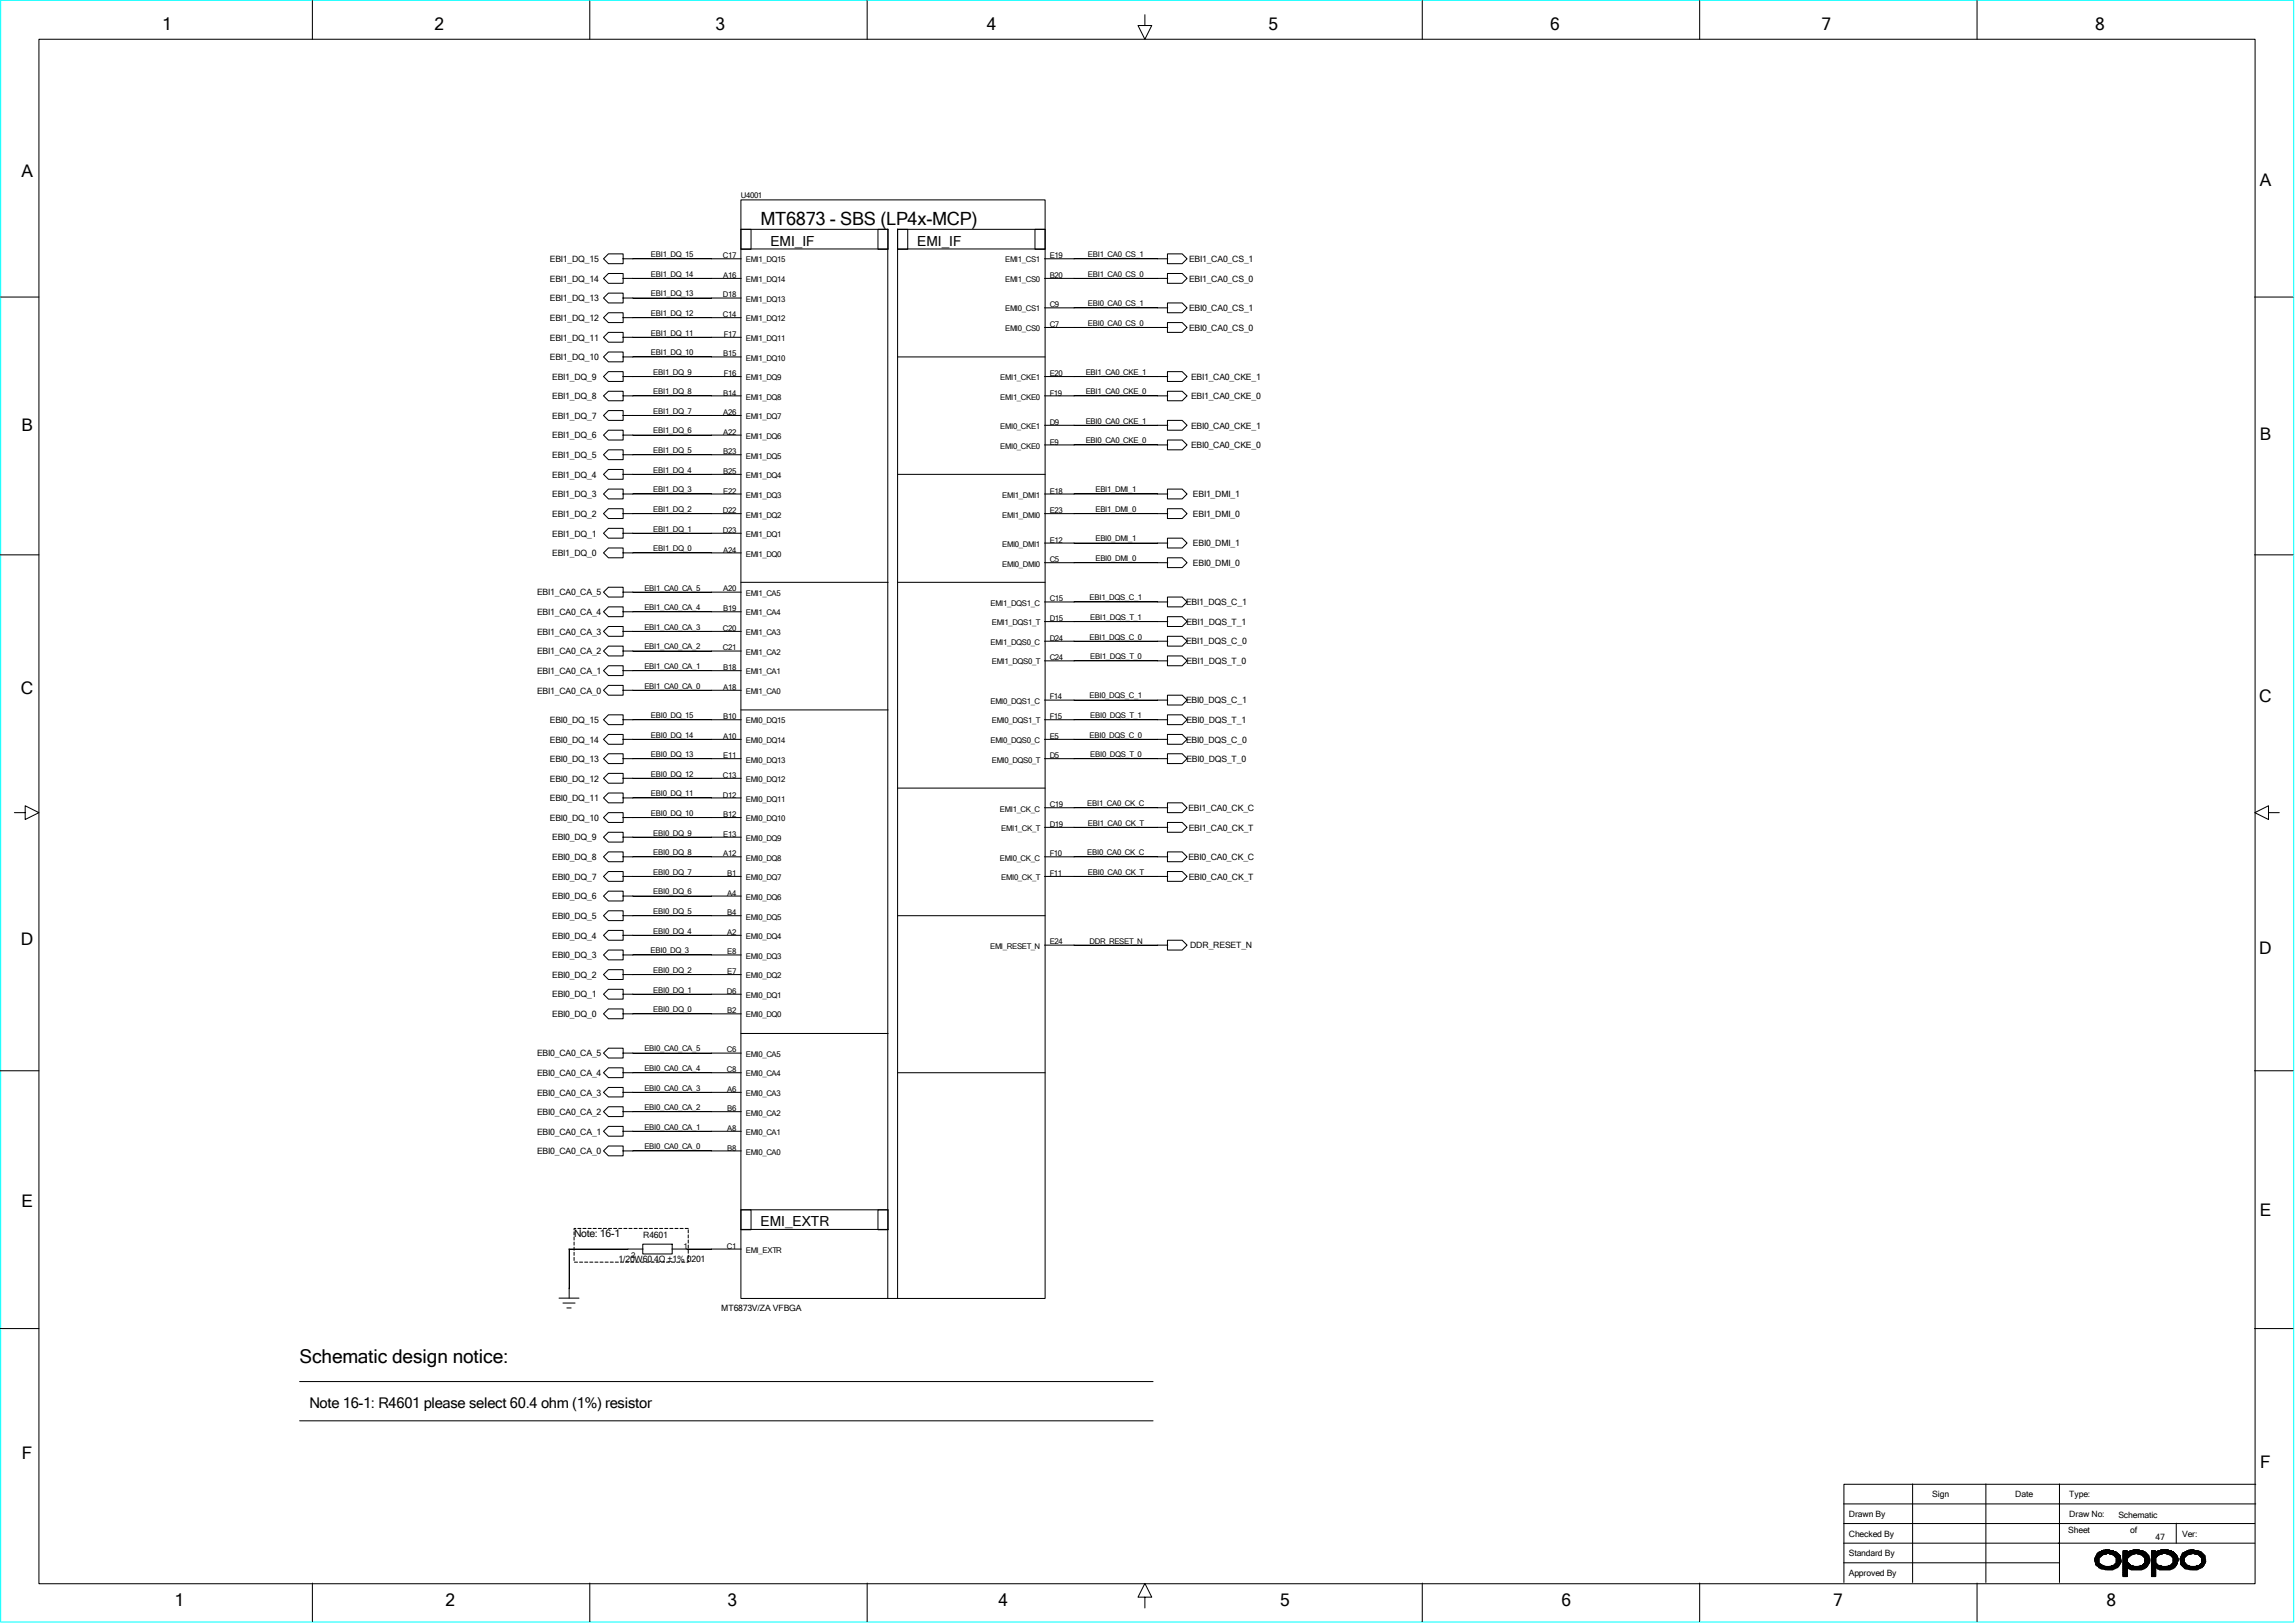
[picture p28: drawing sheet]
<svg xmlns="http://www.w3.org/2000/svg" width="297mm" height="210mm" viewBox="0 0 297 210" stroke-linecap="round" stroke-linejoin="round" font-family="sans-serif">
<defs><g id="words">
<text font-size="2.5" x="38.8" y="176.4">Schematic design notice:</text>
<text font-size="2.4" x="98.4" y="29.2">MT6873 - SBS (LP4x-MCP)</text>
<g font-size="2.2">
<text x="21" y="3.9">1</text>
<text x="56.2" y="3.9">2</text>
<text x="92.6" y="3.9">3</text>
<text x="127.7" y="3.9">4</text>
<text x="164.2" y="3.9">5</text>
<text x="200.6" y="3.9">6</text>
<text x="235.8" y="3.9">7</text>
<text x="271.1" y="3.9">8</text>
<text x="2.8" y="22.9">A</text>
<text x="292.5" y="24.1">A</text>
<text x="2.8" y="55.8">B</text>
<text x="292.5" y="57">B</text>
<text x="2.7" y="89.7">C</text>
<text x="292.4" y="90.8">C</text>
<text x="2.7" y="122.3">D</text>
<text x="292.4" y="123.5">D</text>
<text x="2.8" y="156.2">E</text>
<text x="292.5" y="157.4">E</text>
<text x="2.8" y="188.8">F</text>
<text x="292.5" y="189.9">F</text>
<text x="22.6" y="207.9">1</text>
<text x="57.7" y="207.9">2</text>
<text x="94.1" y="207.9">3</text>
<text x="129.2" y="207.9">4</text>
<text x="165.7" y="207.9">5</text>
<text x="202.1" y="207.9">6</text>
<text x="237.2" y="207.9">7</text>
<text x="272.6" y="207.9">8</text>
</g>
<text font-size="1.9" x="40" y="182.2">Note 16-1: R4601 please select 60.4 ohm (1%) resistor</text>
<g font-size="1.8">
<text x="99.7" y="31.8">EMI_IF</text>
<text x="118.7" y="31.8">EMI_IF</text>
<text x="98.4" y="158.7">EMI_EXTR</text>
</g>
<text font-size="1.3" x="74.3" y="160.1">Note: 16-1</text>
<g font-size="1.1">
<text x="71.2" y="33.9">EBI1_DQ_15</text>
<text x="153.9" y="33.9">EBI1_CA0_CS_1</text>
<text x="71.2" y="36.4">EBI1_DQ_14</text>
<text x="71.2" y="39">EBI1_DQ_13</text>
<text x="71.2" y="41.5">EBI1_DQ_12</text>
<text x="153.9" y="36.4">EBI1_CA0_CS_0</text>
<text x="153.9" y="40.3">EBI0_CA0_CS_1</text>
<text x="71.2" y="44.1">EBI1_DQ_11</text>
<text x="71.2" y="46.6">EBI1_DQ_10</text>
<text x="153.9" y="42.8">EBI0_CA0_CS_0</text>
<text x="71.5" y="49.1">EBI1_DQ_9</text>
<text x="71.5" y="51.6">EBI1_DQ_8</text>
<text x="154.1" y="49.1">EBI1_CA0_CKE_1</text>
<text x="154.1" y="51.6">EBI1_CA0_CKE_0</text>
<text x="71.5" y="54.2">EBI1_DQ_7</text>
<text x="71.5" y="56.7">EBI1_DQ_6</text>
<text x="71.5" y="59.3">EBI1_DQ_5</text>
<text x="154.1" y="55.5">EBI0_CA0_CKE_1</text>
<text x="154.1" y="58">EBI0_CA0_CKE_0</text>
<text x="71.5" y="61.8">EBI1_DQ_4</text>
<text x="71.5" y="64.3">EBI1_DQ_3</text>
<text x="154.4" y="64.3">EBI1_DMI_1</text>
<text x="71.5" y="66.9">EBI1_DQ_2</text>
<text x="71.5" y="69.4">EBI1_DQ_1</text>
<text x="71.5" y="72">EBI1_DQ_0</text>
<text x="154.4" y="66.9">EBI1_DMI_0</text>
<text x="154.4" y="70.7">EBI0_DMI_1</text>
<text x="69.5" y="77">EBI1_CA0_CA_5</text>
<text x="154.4" y="73.2">EBI0_DMI_0</text>
<text x="69.5" y="79.6">EBI1_CA0_CA_4</text>
<text x="69.5" y="82.1">EBI1_CA0_CA_3</text>
<text x="153.5" y="78.3">EBI1_DQS_C_1</text>
<text x="153.5" y="83.4">EBI1_DQS_C_0</text>
<text x="153.5" y="80.9">EBI1_DQS_T_1</text>
<text x="69.5" y="84.7">EBI1_CA0_CA_2</text>
<text x="69.5" y="87.2">EBI1_CA0_CA_1</text>
<text x="69.5" y="89.7">EBI1_CA0_CA_0</text>
<text x="153.5" y="85.9">EBI1_DQS_T_0</text>
<text x="71.2" y="93.6">EBI0_DQ_15</text>
<text x="153.5" y="91">EBI0_DQS_C_1</text>
<text x="153.5" y="93.6">EBI0_DQS_T_1</text>
<text x="71.2" y="96.1">EBI0_DQ_14</text>
<text x="71.2" y="98.6">EBI0_DQ_13</text>
<text x="71.2" y="101.1">EBI0_DQ_12</text>
<text x="153.5" y="96.1">EBI0_DQS_C_0</text>
<text x="153.5" y="98.6">EBI0_DQS_T_0</text>
<text x="71.2" y="103.7">EBI0_DQ_11</text>
<text x="71.2" y="106.2">EBI0_DQ_10</text>
<text x="153.8" y="104.9">EBI1_CA0_CK_C</text>
<text x="153.8" y="107.5">EBI1_CA0_CK_T</text>
<text x="71.5" y="108.8">EBI0_DQ_9</text>
<text x="71.5" y="111.3">EBI0_DQ_8</text>
<text x="71.5" y="113.8">EBI0_DQ_7</text>
<text x="153.8" y="111.3">EBI0_CA0_CK_C</text>
<text x="153.8" y="113.8">EBI0_CA0_CK_T</text>
<text x="71.5" y="116.4">EBI0_DQ_6</text>
<text x="71.5" y="118.9">EBI0_DQ_5</text>
<text x="71.5" y="121.5">EBI0_DQ_4</text>
<text x="71.5" y="124">EBI0_DQ_3</text>
<text x="154" y="122.7">DDR_RESET_N</text>
<text x="71.5" y="126.5">EBI0_DQ_2</text>
<text x="71.5" y="129.1">EBI0_DQ_1</text>
<text x="71.5" y="131.6">EBI0_DQ_0</text>
<text x="69.5" y="136.7">EBI0_CA0_CA_5</text>
<text x="69.5" y="139.2">EBI0_CA0_CA_4</text>
<text x="69.5" y="141.8">EBI0_CA0_CA_3</text>
<text x="69.5" y="144.3">EBI0_CA0_CA_2</text>
<text x="69.5" y="146.8">EBI0_CA0_CA_1</text>
<text x="69.5" y="149.4">EBI0_CA0_CA_0</text>
<text x="83.2" y="160.2">R4601</text>
<text x="80.1" y="163.4">1/20W60.4Ω ±1% 0201</text>
<text x="93.3" y="169.7">MT6873V/ZA VFBGA</text>
<text x="239.3" y="196.3">Drawn By</text>
<text x="250.1" y="193.8">Sign</text>
<text x="260.8" y="193.8">Date</text>
<text x="267.8" y="196.3">Draw No:</text>
<text x="267.8" y="193.8">Type:</text>
<text x="274.2" y="196.4">Schematic</text>
<text x="239.3" y="198.8">Checked By</text>
<text x="239.3" y="201.4">Standard By</text>
<text x="239.3" y="203.9">Approved By</text>
<text x="267.7" y="198.3">Sheet</text>
<text x="275.7" y="198.3">of</text>
<text x="279" y="199.2">47</text>
<text x="282.4" y="198.8">Ver:</text>
</g>
<g font-size="1">
<text x="95.9" y="25.7">U4001</text>
<text x="84.2" y="33.3">EBI1_DQ_15</text>
<text x="84.2" y="35.8">EBI1_DQ_14</text>
<text x="93.6" y="33.4">C17</text>
<text x="93.6" y="35.9">A16</text>
<text x="96.5" y="34">EMI1_DQ15</text>
<text x="130.1" y="34">EMI1_CS1</text>
<text x="135.8" y="33.4">E19</text>
<text x="135.8" y="35.9">B20</text>
<text x="140.8" y="33.3">EBI1_CA0_CS_1</text>
<text x="140.8" y="35.8">EBI1_CA0_CS_0</text>
<text x="84.2" y="38.4">EBI1_DQ_13</text>
<text x="84.2" y="40.9">EBI1_DQ_12</text>
<text x="93.6" y="38.5">D18</text>
<text x="93.6" y="41">C14</text>
<text x="96.5" y="41.6">EMI1_DQ12</text>
<text x="96.5" y="39">EMI1_DQ13</text>
<text x="96.5" y="36.5">EMI1_DQ14</text>
<text x="130.1" y="40.3">EMI0_CS1</text>
<text x="130.1" y="36.5">EMI1_CS0</text>
<text x="135.8" y="39.8">C9</text>
<text x="140.8" y="39.6">EBI0_CA0_CS_1</text>
<text x="84.2" y="43.4">EBI1_DQ_11</text>
<text x="84.2" y="46">EBI1_DQ_10</text>
<text x="93.6" y="46.1">B15</text>
<text x="93.7" y="43.6">F17</text>
<text x="96.5" y="46.7">EMI1_DQ10</text>
<text x="96.5" y="44.1">EMI1_DQ11</text>
<text x="130.1" y="42.8">EMI0_CS0</text>
<text x="135.8" y="42.3">C7</text>
<text x="140.8" y="42.2">EBI0_CA0_CS_0</text>
<text x="84.5" y="48.5">EBI1_DQ_9</text>
<text x="84.5" y="51">EBI1_DQ_8</text>
<text x="84.5" y="53.6">EBI1_DQ_7</text>
<text x="93.6" y="51.2">B14</text>
<text x="93.6" y="53.7">A26</text>
<text x="93.7" y="48.6">F16</text>
<text x="96.5" y="51.7">EMI1_DQ8</text>
<text x="96.5" y="49.2">EMI1_DQ9</text>
<text x="129.5" y="51.7">EMI1_CKE0</text>
<text x="129.5" y="49.2">EMI1_CKE1</text>
<text x="135.8" y="48.6">E20</text>
<text x="135.8" y="51.2">F19</text>
<text x="140.5" y="48.5">EBI1_CA0_CKE_1</text>
<text x="140.5" y="51">EBI1_CA0_CKE_0</text>
<text x="84.5" y="56.1">EBI1_DQ_6</text>
<text x="84.5" y="58.6">EBI1_DQ_5</text>
<text x="93.6" y="56.3">A22</text>
<text x="93.6" y="58.8">B23</text>
<text x="96.5" y="59.4">EMI1_DQ5</text>
<text x="96.5" y="56.8">EMI1_DQ6</text>
<text x="96.5" y="54.3">EMI1_DQ7</text>
<text x="129.5" y="58.1">EMI0_CKE0</text>
<text x="129.5" y="55.5">EMI0_CKE1</text>
<text x="135.8" y="55">D9</text>
<text x="135.8" y="57.5">E9</text>
<text x="140.5" y="54.8">EBI0_CA0_CKE_1</text>
<text x="140.5" y="57.4">EBI0_CA0_CKE_0</text>
<text x="84.5" y="61.2">EBI1_DQ_4</text>
<text x="84.5" y="63.7">EBI1_DQ_3</text>
<text x="93.6" y="61.3">B25</text>
<text x="93.6" y="63.9">E22</text>
<text x="96.5" y="64.4">EMI1_DQ3</text>
<text x="96.5" y="61.9">EMI1_DQ4</text>
<text x="129.7" y="64.4">EMI1_DMI1</text>
<text x="135.8" y="63.9">E18</text>
<text x="141.8" y="63.7">EBI1_DMI_1</text>
<text x="84.5" y="66.3">EBI1_DQ_2</text>
<text x="84.5" y="68.8">EBI1_DQ_1</text>
<text x="84.5" y="71.3">EBI1_DQ_0</text>
<text x="93.6" y="66.4">D22</text>
<text x="93.6" y="69">D23</text>
<text x="93.6" y="71.5">A24</text>
<text x="96.5" y="69.5">EMI1_DQ1</text>
<text x="96.5" y="67">EMI1_DQ2</text>
<text x="129.7" y="70.8">EMI0_DMI1</text>
<text x="129.7" y="67">EMI1_DMI0</text>
<text x="135.8" y="66.4">E23</text>
<text x="135.8" y="70.2">E12</text>
<text x="141.8" y="66.3">EBI1_DMI_0</text>
<text x="141.8" y="70.1">EBI0_DMI_1</text>
<text x="83.4" y="76.4">EBI1_CA0_CA_5</text>
<text x="93.6" y="76.5">A20</text>
<text x="96.5" y="72.1">EMI1_DQ0</text>
<text x="96.5" y="77.1">EMI1_CA5</text>
<text x="129.7" y="73.3">EMI0_DMI0</text>
<text x="135.8" y="77.8">C15</text>
<text x="135.8" y="72.8">C5</text>
<text x="141" y="77.7">EBI1_DQS_C_1</text>
<text x="141.8" y="72.6">EBI0_DMI_0</text>
<text x="83.4" y="79">EBI1_CA0_CA_4</text>
<text x="83.4" y="81.5">EBI1_CA0_CA_3</text>
<text x="93.6" y="81.6">C20</text>
<text x="93.6" y="79.1">B19</text>
<text x="96.5" y="82.2">EMI1_CA3</text>
<text x="96.5" y="79.6">EMI1_CA4</text>
<text x="128.2" y="83.4">EMI1_DQS0_C</text>
<text x="128.2" y="78.4">EMI1_DQS1_C</text>
<text x="128.4" y="80.9">EMI1_DQS1_T</text>
<text x="135.8" y="80.3">D15</text>
<text x="135.8" y="82.9">D24</text>
<text x="141" y="82.8">EBI1_DQS_C_0</text>
<text x="141.1" y="80.2">EBI1_DQS_T_1</text>
<text x="83.4" y="84">EBI1_CA0_CA_2</text>
<text x="83.4" y="86.6">EBI1_CA0_CA_1</text>
<text x="83.4" y="89.1">EBI1_CA0_CA_0</text>
<text x="93.6" y="84.2">C21</text>
<text x="93.6" y="86.7">B18</text>
<text x="93.6" y="89.2">A18</text>
<text x="96.5" y="89.8">EMI1_CA0</text>
<text x="96.5" y="87.2">EMI1_CA1</text>
<text x="96.5" y="84.7">EMI1_CA2</text>
<text x="128.4" y="86">EMI1_DQS0_T</text>
<text x="135.8" y="85.4">C24</text>
<text x="141.1" y="85.3">EBI1_DQS_T_0</text>
<text x="84.2" y="92.9">EBI0_DQ_15</text>
<text x="84.2" y="95.5">EBI0_DQ_14</text>
<text x="93.6" y="95.6">A10</text>
<text x="93.6" y="93">B10</text>
<text x="96.5" y="93.6">EMI0_DQ15</text>
<text x="128.2" y="91.1">EMI0_DQS1_C</text>
<text x="128.4" y="93.6">EMI0_DQS1_T</text>
<text x="135.8" y="95.6">E5</text>
<text x="135.8" y="93">F15</text>
<text x="135.8" y="90.5">F14</text>
<text x="141" y="90.4">EBI0_DQS_C_1</text>
<text x="141" y="95.5">EBI0_DQS_C_0</text>
<text x="141.1" y="92.9">EBI0_DQS_T_1</text>
<text x="84.2" y="98">EBI0_DQ_13</text>
<text x="84.2" y="100.5">EBI0_DQ_12</text>
<text x="93.6" y="100.7">C13</text>
<text x="93.6" y="98.1">E11</text>
<text x="96.5" y="96.1">EMI0_DQ14</text>
<text x="96.5" y="98.7">EMI0_DQ13</text>
<text x="96.5" y="101.2">EMI0_DQ12</text>
<text x="128.2" y="96.1">EMI0_DQS0_C</text>
<text x="128.4" y="98.7">EMI0_DQS0_T</text>
<text x="135.8" y="98.1">D5</text>
<text x="141.1" y="98">EBI0_DQS_T_0</text>
<text x="84.2" y="103">EBI0_DQ_11</text>
<text x="84.2" y="105.6">EBI0_DQ_10</text>
<text x="93.6" y="103.2">D12</text>
<text x="93.6" y="105.7">B12</text>
<text x="96.5" y="103.8">EMI0_DQ11</text>
<text x="96.5" y="106.3">EMI0_DQ10</text>
<text x="129.4" y="105">EMI1_CK_C</text>
<text x="129.6" y="107.6">EMI1_CK_T</text>
<text x="135.8" y="104.5">C19</text>
<text x="135.8" y="107">D19</text>
<text x="140.7" y="104.3">EBI1_CA0_CK_C</text>
<text x="140.8" y="106.8">EBI1_CA0_CK_T</text>
<text x="84.5" y="108.1">EBI0_DQ_9</text>
<text x="84.5" y="110.7">EBI0_DQ_8</text>
<text x="84.5" y="113.2">EBI0_DQ_7</text>
<text x="93.6" y="110.8">A12</text>
<text x="93.6" y="108.3">E13</text>
<text x="94.1" y="113.4">B1</text>
<text x="96.5" y="108.8">EMI0_DQ9</text>
<text x="96.5" y="111.4">EMI0_DQ8</text>
<text x="96.5" y="113.9">EMI0_DQ7</text>
<text x="129.4" y="111.4">EMI0_CK_C</text>
<text x="129.6" y="113.9">EMI0_CK_T</text>
<text x="135.8" y="110.8">F10</text>
<text x="135.8" y="113.4">F11</text>
<text x="140.7" y="110.7">EBI0_CA0_CK_C</text>
<text x="140.8" y="113.2">EBI0_CA0_CK_T</text>
<text x="84.5" y="115.7">EBI0_DQ_6</text>
<text x="84.5" y="118.3">EBI0_DQ_5</text>
<text x="94.1" y="118.4">B4</text>
<text x="94.1" y="115.9">A4</text>
<text x="96.5" y="116.5">EMI0_DQ6</text>
<text x="96.5" y="119">EMI0_DQ5</text>
<text x="84.2" y="123.4">EBI0_DQ_3</text>
<text x="84.5" y="120.8">EBI0_DQ_4</text>
<text x="84.5" y="125.9">EBI0_DQ_2</text>
<text x="94.1" y="123.5">E8</text>
<text x="94.1" y="120.9">A2</text>
<text x="96.5" y="121.5">EMI0_DQ4</text>
<text x="96.5" y="124">EMI0_DQ3</text>
<text x="128.1" y="122.8">EMI_RESET_N</text>
<text x="135.8" y="122.2">E24</text>
<text x="141" y="122.1">DDR_RESET_N</text>
<text x="84.5" y="128.4">EBI0_DQ_1</text>
<text x="84.5" y="131">EBI0_DQ_0</text>
<text x="94.1" y="128.6">D6</text>
<text x="94.1" y="131.1">B2</text>
<text x="94.1" y="126">E7</text>
<text x="96.5" y="126.6">EMI0_DQ2</text>
<text x="96.5" y="129.1">EMI0_DQ1</text>
<text x="96.5" y="131.7">EMI0_DQ0</text>
<text x="83.4" y="136.1">EBI0_CA0_CA_5</text>
<text x="94.1" y="136.2">C6</text>
<text x="96.5" y="136.7">EMI0_CA5</text>
<text x="83.4" y="138.6">EBI0_CA0_CA_4</text>
<text x="83.4" y="141.1">EBI0_CA0_CA_3</text>
<text x="83.4" y="143.6">EBI0_CA0_CA_2</text>
<text x="94.1" y="138.7">C8</text>
<text x="94.1" y="141.3">A6</text>
<text x="94.1" y="143.8">B6</text>
<text x="96.5" y="141.8">EMI0_CA3</text>
<text x="96.5" y="139.3">EMI0_CA4</text>
<text x="83.4" y="146.2">EBI0_CA0_CA_1</text>
<text x="83.4" y="148.7">EBI0_CA0_CA_0</text>
<text x="94.1" y="146.3">A8</text>
<text x="94.1" y="148.9">B8</text>
<text x="96.5" y="149.4">EMI0_CA0</text>
<text x="96.5" y="146.9">EMI0_CA1</text>
<text x="96.5" y="144.4">EMI0_CA2</text>
<text x="88.5" y="161.6">1</text>
<text x="94.1" y="161.6">C1</text>
<text x="81.7" y="162.7">2</text>
<text x="96.5" y="162.1">EMI_EXTR</text>
</g>
</g></defs>
<path d="M.1 0h296.7v209.9h-296.7z" fill="none" stroke="#0ff" stroke-width=".13"/>
<g fill="none" stroke="#000" stroke-width=".13">
<path d="M5 5.1h286.8v199.8h-286.8zM40.4 .1v5M76.3 .1v5M112.2 .1v5M148.2 1.9v1.4h.9l-.9 1.8-.9-1.8h.9M184.1 .1v5M220 .1v5M255.9 .1v5M0 38.4h5M78.1 33.5l.6-.6h1.9v1.2h-1.9zM78.1 38.6l.6-.7h1.9v1.3h-1.9zM78.7 35.4h1.9v1.3h-1.9l-.6-.7z"/>
<path d="M80.6 33.5h15.3M80.6 36h15.3M80.6 38.6h15.3M95.9 29.7h1.3v2.6h-1.3zM95.9 25.9h39.4v142.1h-39.4zM95.9 29.7h19M95.9 32.2h19M113.6 29.7h1.3v2.6h-1.3zM114.9 29.6v138.4M116.2 29.7h1.3v2.6h-1.3zM116.2 29.7h19.1M116.2 32.2h19.1"/>
<path d="M116.2 29.6v138.4M133.9 29.7h1.4v2.6h-1.4zM135.2 33.5h15.9M135.2 36h15.9M135.2 39.8h15.9M151.1 32.9h1.9l.6 .6-.6 .6h-1.9zM151.1 35.4h1.9l.6 .6-.6 .7h-1.9zM151.1 39.2h1.9l.6 .6-.6 .7h-1.9zM291.8 38.4h5M78.1 41.1l.6-.6h1.9v1.2h-1.9zM78.1 46.2l.6-.6h1.9v1.2h-1.9zM78.1 51.2l.6-.6h1.9v1.3h-1.9z"/>
<path d="M78.1 53.8l.6-.7h1.9v1.3h-1.9zM78.1 58.8l.6-.6h1.9v1.3h-1.9zM78.7 43h1.9v1.3h-1.9l-.6-.7zM78.7 48.1h1.9v1.3h-1.9l-.6-.7zM78.7 55.7h1.9v1.2h-1.9l-.6-.6zM80.6 41.1h15.3M80.6 43.6h15.3M80.6 46.2h15.3M80.6 48.7h15.3M80.6 51.2h15.3M80.6 53.8h15.3M80.6 56.3h15.3"/>
<path d="M80.6 58.8h15.3M116.2 46.2h19.1M135.2 48.7h15.9M135.2 51.2h15.9M135.2 42.4h15.9M135.2 55h15.9M135.2 57.6h15.9M151.1 41.7h1.9l.6 .7-.6 .6h-1.9zM151.1 48.1h1.9l.6 .6-.6 .7h-1.9zM151.1 50.6h1.9l.6 .6-.6 .7h-1.9zM151.1 54.4h1.9l.6 .6-.6 .7h-1.9zM151.1 56.9h1.9l.6 .7-.6 .6h-1.9z"/>
<path d="M0 71.8h5M78.1 61.4l.6-.7h1.9v1.3h-1.9zM78.1 66.5l.6-.7h1.9v1.3h-1.9zM78.1 69l.6-.6h1.9v1.2h-1.9zM78.1 71.5l.6-.6h1.9v1.3h-1.9zM78.1 76.6l.6-.6h1.9v1.3h-1.9zM78.7 63.3h1.9v1.3h-1.9l-.6-.7zM78.7 78.5h1.9v1.3h-1.9l-.6-.6zM80.6 61.4h15.3M80.6 63.9h15.3M80.6 66.5h15.3M80.6 69h15.3"/>
<path d="M80.6 71.5h15.3M80.6 76.6h15.3M80.6 79.2h15.3M95.9 75.4h19M116.2 61.4h19.1M116.2 75.4h19.1M135.2 63.9h15.9M135.2 66.5h15.9M135.2 70.3h15.9M135.2 72.8h15.9M135.2 77.9h15.9M151.1 63.3h1.9l.6 .6-.6 .7h-1.9z"/>
<path d="M151.1 65.8h1.9l.6 .7-.6 .6h-1.9zM151.1 69.6h1.9l.6 .7-.6 .6h-1.9zM151.1 72.2h1.9l.6 .6-.6 .6h-1.9zM151.1 77.3h1.9l.6 .6-.6 .6h-1.9zM151.1 79.8h1.9l.6 .6-.6 .7h-1.9zM291.8 71.8h5M78.1 93.1l.6-.6h1.9v1.3h-1.9zM78.1 95.7l.6-.7h1.9v1.3h-1.9zM78.1 98.2l.6-.7h1.9v1.3h-1.9zM78.1 81.7l.6-.6h1.9v1.2h-1.9zM78.1 84.2l.6-.6h1.9v1.3h-1.9zM78.1 86.8l.6-.7h1.9v1.3h-1.9z"/>
<path d="M78.1 89.3l.6-.6h1.9v1.3h-1.9zM80.6 93.1h15.3M80.6 95.7h15.3M80.6 98.2h15.3M80.6 81.7h15.3M80.6 84.2h15.3M80.6 86.8h15.3M80.6 89.3h15.3M95.9 91.9h19M135.2 93.1h15.9M135.2 95.7h15.9M135.2 98.2h15.9"/>
<path d="M135.2 80.4h15.9M135.2 83h15.9M135.2 85.5h15.9M135.2 90.6h15.9M151.1 82.3h1.9l.6 .7-.6 .6h-1.9zM151.1 84.9h1.9l.6 .6-.6 .6h-1.9zM151.1 90h1.9l.6 .6-.6 .6h-1.9zM151.1 92.5h1.9l.6 .6-.6 .7h-1.9zM151.1 95h1.9l.6 .7-.6 .6h-1.9zM151.1 97.5h1.9l.6 .7-.6 .6h-1.9zM1.9 105.2h1.4v-.9l1.7 .9-1.7 .8v-.8M78.1 103.3l.6-.7h1.9v1.3h-1.9z"/>
<path d="M78.1 105.8l.6-.6h1.9v1.2h-1.9zM78.1 108.3l.6-.6h1.9v1.3h-1.9zM78.1 110.9l.6-.7h1.9v1.3h-1.9zM78.1 116l.6-.7h1.9v1.3h-1.9zM78.1 118.5l.6-.6h1.9v1.2h-1.9zM78.7 100.1h1.9v1.2h-1.9l-.6-.6zM78.7 112.8h1.9v1.2h-1.9l-.6-.6zM80.6 100.7h15.3M80.6 103.3h15.3M80.6 105.8h15.3M80.6 108.3h15.3M80.6 110.9h15.3"/>
<path d="M80.6 113.4h15.3M80.6 116h15.3M80.6 118.5h15.3M116.2 118.5h19.1M116.2 102h19.1M135.2 110.9h15.9M135.2 113.4h15.9M135.2 104.5h15.9M135.2 107.1h15.9M151.1 103.9h1.9l.6 .6-.6 .7h-1.9zM151.1 106.4h1.9l.6 .7-.6 .6h-1.9zM151.1 110.2h1.9l.6 .7-.6 .6h-1.9z"/>
<path d="M151.1 112.8h1.9l.6 .6-.6 .6h-1.9zM293.6 105.2v-.9l-1.8 .9 1.8 .8v-.8h1.4M0 138.6h5M78.1 121l.6-.6h1.9v1.3h-1.9zM78.1 123.6l.6-.7h1.9v1.3h-1.9zM78.1 128.7l.6-.7h1.9v1.3h-1.9zM78.1 131.2l.6-.6h1.9v1.2h-1.9zM78.1 136.3l.6-.7h1.9v1.3h-1.9zM78.7 125.5h1.9v1.2h-1.9l-.6-.6zM78.7 138.2h1.9v1.2h-1.9l-.6-.6zM80.6 121h15.3M80.6 123.6h15.3"/>
<path d="M80.6 126.1h15.3M80.6 128.7h15.3M80.6 131.2h15.3M80.6 136.3h15.3M80.6 138.8h15.3M95.9 133.7h19M116.2 138.8h19.1M135.2 122.3h15.9M151.1 121.7h1.9l.6 .6-.6 .6h-1.9zM291.8 138.6h5M78.1 141.4l.6-.7h1.9v1.2h-1.9zM78.1 143.8l.6-.6h1.9v1.3h-1.9z"/>
<path d="M78.7 145.8h1.9v1.2h-1.9l-.6-.6zM78.7 148.3h1.9v1.3h-1.9l-.6-.7zM80.6 141.4h15.3M80.6 143.8h15.3M80.6 146.4h15.3M80.6 148.9h15.3M95.9 156.5h1.3v2.6h-1.3zM95.9 159.1h19M95.9 156.5h19M113.6 156.5h1.3v2.6h-1.3zM0 171.9h5M38.8 178.8h110.4"/>
<path d="M72.3 168h2.6M72.9 168.6h1.5M73.4 169.2h.5M73.6 161.6h9.6M73.7 161.6v6.4M83.2 161h3.8v1.3h-3.8zM87 161.6h8.9M291.8 171.9h5M38.8 183.9h110.4M238.6 194.6h53.3M238.6 199.7h53.2M238.6 197.1h53.2"/>
<path d="M247.5 192v12.8M257 192v12.8M266.5 192v12.8M281.6 197.1v2.6M291.9 192.1h-53.3v12.7M40.4 204.9v4.9M76.3 204.9v4.9M112.2 204.9v4.9M148.2 206.7h.9l-.9-1.8-.9 1.8h.9v1.4M184.1 204.9v4.9M220 204.9v4.9M238.6 202.2h27.9"/>
<path d="M255.9 204.9v4.9M271.1 201.6h.6M271.1 201.7h.5M271.1 201.8h.5M271.1 202h.5M271.1 202.1h.5M271.2 202.2h.4M271.2 201.3h.8M271.2 202.4h.7M271.2 202.5h.8M271.2 201.5v1M271.2 201.4v.8"/>
<path d="M271.3 202.6h.8M271.4 201.2v1.4h.6v.4v-.6M271.4 201.2v1.3M271.4 201h2.5M271.5 201v1.6v-1.5v.1M271.5 202.2v.4h.7M271.5 201a2.22 2.22 0 0 1 2.9 .3l.1 .8a1.54 1.54 0 0 1-1.7 1l-.9-.1-.7-.5-.1-.8zM271.6 201.6l.5-.4 .7-.2 .7 .2 .4 .4v.6l-.4 .4-.7 .1-.7-.1-.5-.4zM271.6 200.9v1.8M271.6 200.8h2.2M271.7 200.8v.7M271.7 202.3v.6"/>
<path d="M271.9 202.5v.5h1.9M271.9 200.8v.7h-.7M272 200.7v.5M272 200.7h1.4M272.1 200.7v.5h-.8M272.1 202.6v.4M272.2 200.7v.4M272.2 202.6v.4M272.2 200.6h.8M272.4 200.7v.4M272.4 202.7v.4M272.5 203.1h1"/>
<path d="M272.5 200.5v.6M272.5 202.7v.4M272.6 200.5v.6h-1.3M272.6 202.7v.4M272.8 200.5v.5M272.8 202.7v.4M272.9 200.5v.5M272.9 202.7v.4M273 200.5v.6h1.2M273 202.7v.4M273.1 200.7v.4M273.1 202.7v.4"/>
<path d="M273.3 200.7v.4M273.3 202.6v.5M273.3 202.6h1M273.4 200.7v.4M273.4 202.6v.5M273.4 201.2h.9M273.5 202.6v.4v-.4M273.5 200.7v.5M273.6 201.3h.8M273.6 200.8v.5M273.6 202.4v.6h-1.5M273.7 201.5h.7"/>
<path d="M273.8 200.8v.7M273.8 202.3v.6M273.9 202.2h.5M273.9 201.6h.5M273.9 201.7h.5M273.9 201.8h.6M273.9 202h.6M273.9 202.1h.6M273.9 200.8v.8M273.9 202.2v.7M274 200.9v2h-2.4M274.2 201v1.7h-2.6"/>
<path d="M274.3 201.2v1.3h-.7M274.4 201.3v1.1h-.7M274.7 202.2h.7M274.7 201h3M274.7 201.2h1.2M274.7 201.6h.6M274.7 201.7h.6M274.7 201.8h.6M274.7 202h.6M274.7 202.1h.6M274.7 202.4h.8M274.7 202.5h1"/>
<path d="M274.7 202.6h1.1M274.7 203h.6M274.7 203.1h.6M274.7 200.8h2.9M274.7 200.7h.6M274.7 203.2h.6M274.7 203.4h.6M274.7 203.5h.6M274.7 203.6h.6M274.7 203.8h.6M274.7 203.9h.6M274.8 200.7h.5v.3v-.2l.9-.2h.6l.3 .1a1.21 1.21 0 0 1 1 .9 1.21 1.21 0 0 1-.4 1.3 2.25 2.25 0 0 1-1.4 .2 .83 .83 0 0 1-.9-.2h-.1v1.1h-.5z"/>
<path d="M274.8 200.7v3.3M274.9 200.7v3.3M275 200.7v3.3M275.2 200.7v3.3M275.3 200.7v3.3h-.6M275.3 201.6l.5-.4 .6-.2 .8 .2 .4 .4v.6l-.4 .4-.8 .1-.6-.1-.5-.4zM275.4 200.8v.8M275.4 202.2v.7M275.5 203h2.1M275.5 200.8v.7h-.8M275.5 202.3v.7M275.6 200.7h1.7"/>
<path d="M275.7 200.7v.6h-1M275.7 202.4v.6M275.8 200.7v.5M275.8 202.6v.5M275.9 200.7v.4M275.9 202.6v.5M276.1 200.5v.6M276.1 202.6v.5M276.1 200.6h.7M276.2 200.5v.6h-1.5M276.2 202.7v.4M276.3 200.5v.6"/>
<path d="M276.3 202.7v.4M276.4 200.5v.5M276.4 202.7v.4M276.6 200.5v.6M276.6 202.7v.4M276.6 201.1h1.2M276.7 200.5v.6M276.7 202.7v.4M276.8 200.5v.6M276.8 202.7v.4M276.9 200.7v.4M276.9 202.6v.5"/>
<path d="M277 201.2h1M277 202.6h.8M277.1 200.7v.4M277.1 202.6v.5M277.2 200.7v.5M277.2 202.6v.5h-1.4M277.3 201.3h.8M277.3 202.5h.7M277.3 200.7v.6M277.3 202.4v.6M277.4 201.5h.7M277.5 200.8v.7"/>
<path d="M277.5 202.3v.7M277.5 202.2h.7M277.5 201.6h.6M277.5 201.7h.7M277.5 201.8h.7M277.5 202.1h.7M277.6 200.8v.8M277.6 202.2v.7M277.7 200.9v2h-3M277.8 201v1.7h-3.1M278 201.2v1.4M278.1 201.3v1.1h-.7"/>
<path d="M278.2 201.8v.2h-.7M278.4 202.2h.6M278.4 201h3M278.4 201.2h1.1M278.4 201.6h.6M278.4 201.7h.6M278.4 201.8h.6M278.4 202h.6M278.4 202.1h.6M278.4 202.4h.7M278.4 202.5h.8M278.4 202.6h1.1"/>
<path d="M278.4 203h.6M278.4 203.1h.6M278.4 200.8h2.9M278.4 200.7h.6M278.4 203.2h.6M278.4 203.4h.6M278.4 203.5h.6M278.4 203.6h.6M278.4 203.8h.6M278.4 203.9h.6M278.5 200.7h.5v.3v-.2h.1a2.02 2.02 0 0 1 2.4 .3l.1 .2a.49 .49 0 0 1 .2 .8 1.18 1.18 0 0 1-1.6 1h-.2a.83 .83 0 0 1-.9-.2h-.1v1.1h-.5zM278.5 200.7v3.3"/>
<path d="M278.6 200.7v3.3M278.7 200.7v3.3M278.8 200.7v3.3M279 200.7v3.3h-.6M279.1 200.8v.7h-.7M279.1 202.3v.6M279.2 203h2.1M279.2 200.7v.6h-.8M279.2 202.4v.6M279.3 200.7h1.7M279.4 200.7v.5M279.4 202.6v.4"/>
<path d="M279.4 201.2l.7-.2 .8 .2 .4 .4v.6l-.4 .4-.8 .1-.7-.1-.4-.4v-.6zM279.5 200.7v.4M279.5 202.6v.5M279.6 200.5v.6M279.6 202.6v.5M279.7 200.5v.6h-1.3M279.7 202.6v.5M279.9 200.5v.6M279.9 202.7v.4M280 200.5v.5M280 202.7v.4M280.1 200.5v.5"/>
<path d="M280.1 202.7v.4M280.2 200.5v.5M280.2 202.7v.4M280.3 201.1h1.2M280.4 200.5v.6M280.4 202.7v.4M280.5 200.5v.6M280.5 202.7v.4M280.6 200.5v.6M280.6 202.6v.5M280.7 201.2h.9M280.8 200.7v.4"/>
<path d="M280.8 202.6v.5M280.8 202.6h.7M280.9 200.7v.5M280.9 202.6v.5h-1.5M281 201.3h.8M281 202.5h.6M281 200.7v.6M281 202.4v.6M281.1 201.5h.7M281.1 200.8v.7M281.1 202.3v.7M281.2 202.2h.6"/>
<path d="M281.2 201.6h.7M281.2 201.7h.7M281.2 201.8h.7M281.2 202h.7M281.2 202.1h.6M281.3 200.8v2.1M281.4 200.9v2h-3M281.5 201v1.7h-3.1M281.6 201.2v1.4M281.8 201.3v1.1h-.7M282.1 201.7h.6M282.2 201.8h.5"/>
<path d="M282.2 202h.5M282.2 202.2h.5M282.2 201.6h.5M282.2 202.4h.6M282.3 201.3v1.2h.7M282.3 202.1h.4M282.4 201.2h.8M282.4 202.6h.8M282.4 201v1.6M282.5 201h2.4M282.5 200.9v1.8M282.5 201a2.06 2.06 0 0 1 2.8 .3l.2 .8-.4 .6-.8 .4-1.5-.1-.5-.5-.1-.8z"/>
<path d="M282.6 202.9h2.4M282.7 200.9v2M282.7 200.8h2.1M282.8 200.8v.7h-.6M282.8 202.2v.8M282.9 200.8v.5h-.5M282.9 202.3v.7M283 200.7h1.3M283 201.2l.8-.2 .8 .2 .3 .4v.6l-.3 .4-.8 .1-.8-.1-.3-.4v-.6zM283 200.7v.5M283 202.4v.6M283.2 200.7v.4"/>
<path d="M283.2 202.6v.4M283.3 200.6h.6M283.3 200.7v.4M283.3 202.6v.5M283.4 200.7v.4M283.4 202.7v.4M283.5 200.5v.6h-1M283.5 202.7v.4M283.7 200.5v.6M283.7 202.7v.4M283.8 200.5v.5M283.8 202.7v.4"/>
<path d="M283.9 200.5v.6M283.9 202.7v.4M284 201.1h1.1M284.1 200.7v.4M284.1 202.7v.4M284.2 200.7v.4M284.2 202.7v.4M284.3 200.7v.4M284.3 202.6v.5M284.4 200.7v.4M284.4 202.6v.5h-1M284.5 201.2h.7"/>
<path d="M284.6 200.7v.5M284.6 202.6v.4h-1.9M284.6 201.3h.7M284.6 202.5h.6M284.7 200.8v.5M284.7 202.4v.6M284.8 201.5h.5M284.8 200.8v.7M284.8 202.3v.6M284.9 202.2h.4M284.9 201.6h.4M284.9 201.7h.4"/>
<path d="M284.9 201.8h.6M284.9 202h.6M284.9 202.1h.6M284.9 200.9v2M285.1 201v1.7h-2.6M285.2 201.2v1.4h-.9M285.3 201.3v1.1h-.5"/>
</g>
<path d="M74.3 159h14.8v4.3h-14.8z" fill="none" stroke="#000" stroke-width=".13" stroke-dasharray=".4 .3"/>
<use href="#words"/>
</svg>
